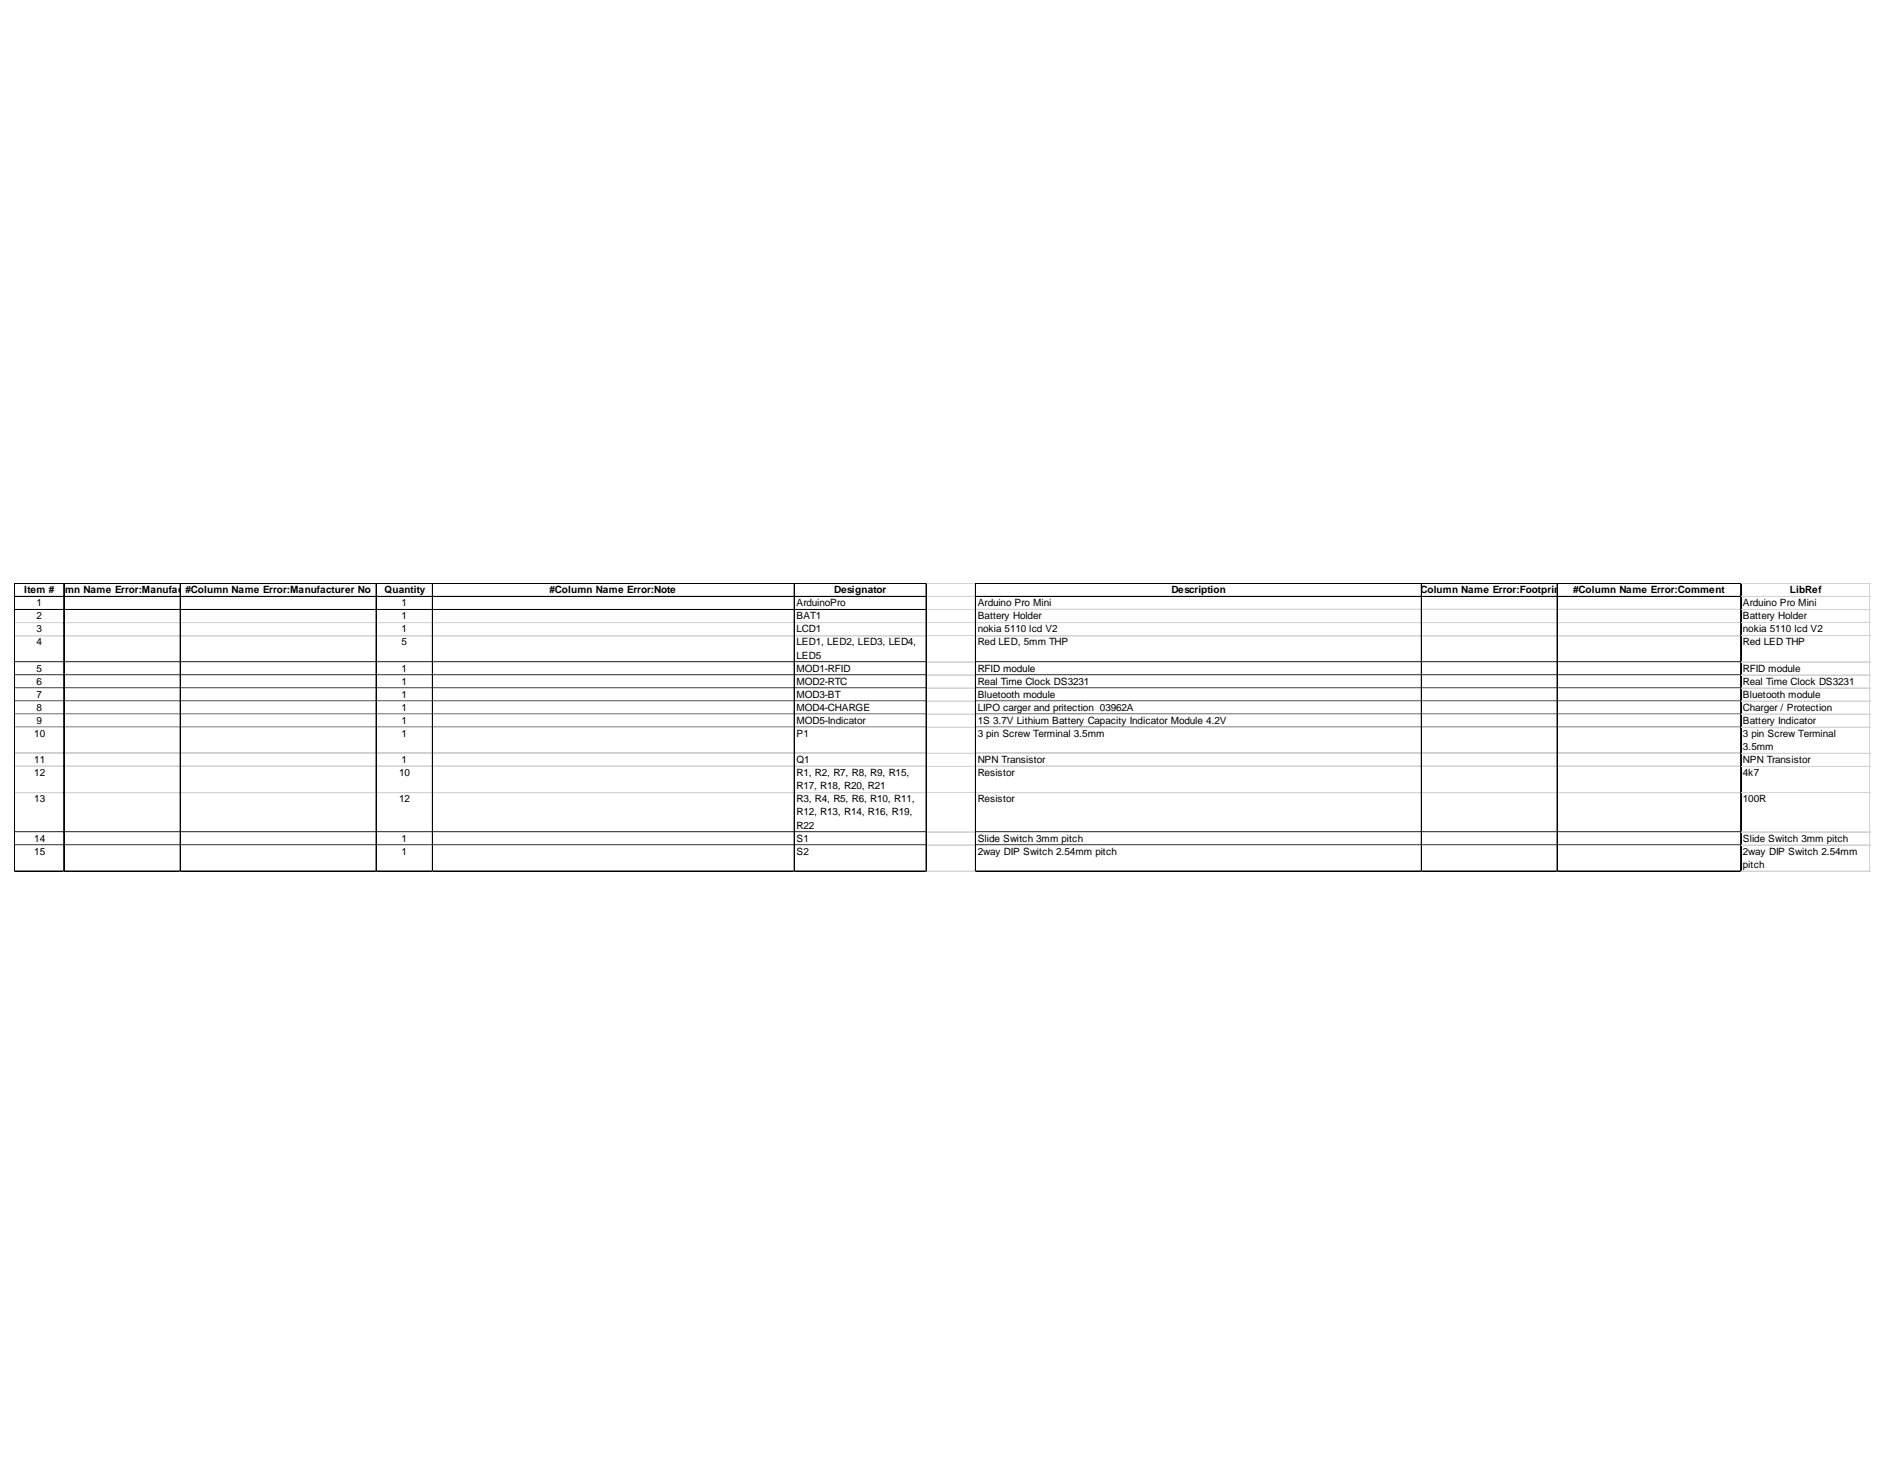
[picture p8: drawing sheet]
<svg xmlns="http://www.w3.org/2000/svg" width="279mm" height="216mm" viewBox="0 0 279 216" stroke-linecap="round" stroke-linejoin="round" font-family="sans-serif">
<defs><g id="words">
<g font-size="1.5">
<text x="3.6" y="87.9">Item olumn Name Error:Manufac</text>
<text x="5.4" y="89.8">1</text>
<text x="5.5" y="87.9">#C#</text>
<text x="27.2" y="87.9">t#urer</text>
<text x="28.3" y="87.9">Column Name Error:Manufacturer No</text>
<text x="57" y="87.9">Quantity</text>
<text x="59.5" y="89.8">1</text>
<text x="81.4" y="87.9">#Column Name Error:Note</text>
<text x="118" y="89.8">ArduinoPro</text>
<text x="123.6" y="87.9">Designator</text>
<text x="144.8" y="89.8">Arduino Pro Mini</text>
<text x="173.5" y="87.9">Description</text>
<text x="209.6" y="87.9">#Column Name Error:Footprint</text>
<text x="233.1" y="87.9">#Column Name Error:Comment</text>
<text x="258.2" y="89.8">Arduino Pro Mini</text>
<text x="265.2" y="87.9">LibRef</text>
<text x="5.4" y="91.8">2</text>
<text x="5.4" y="93.7">3</text>
<text x="5.4" y="95.6">4</text>
<text x="59.5" y="91.8">1</text>
<text x="59.5" y="93.7">1</text>
<text x="59.5" y="95.6">5</text>
<text x="118" y="91.8">BAT1</text>
<text x="118" y="93.7">LCD1</text>
<text x="118" y="95.6">LED1, LED2, LED3, LED4,</text>
<text x="144.8" y="91.8">Battery Holder</text>
<text x="144.8" y="93.7">nokia 5110 lcd V2</text>
<text x="144.8" y="95.6">Red LED, 5mm THP</text>
<text x="258.2" y="91.8">Battery Holder</text>
<text x="258.2" y="93.7">nokia 5110 lcd V2</text>
<text x="258.2" y="95.6">Red LED THP</text>
<text x="5.4" y="99.5">5</text>
<text x="5.4" y="101.5">6</text>
<text x="59.5" y="99.5">1</text>
<text x="59.5" y="101.5">1</text>
<text x="118" y="97.6">LED5</text>
<text x="118" y="99.5">MOD1-RFID</text>
<text x="118" y="101.5">MOD2-RTC</text>
<text x="144.8" y="99.5">RFID module</text>
<text x="144.8" y="101.5">Real Time Clock DS3231</text>
<text x="258.2" y="99.5">RFID module</text>
<text x="258.2" y="101.5">Real Time Clock DS3231</text>
<text x="5.4" y="103.4">7</text>
<text x="5.4" y="105.3">8</text>
<text x="5.4" y="107.3">9</text>
<text x="59.5" y="103.4">1</text>
<text x="59.5" y="105.3">1</text>
<text x="59.5" y="107.3">1</text>
<text x="118" y="103.4">MOD3-BT</text>
<text x="118" y="105.3">MOD4-CHARGE</text>
<text x="118" y="107.3">MOD5-Indicator</text>
<text x="144.8" y="103.4">Bluetooth module</text>
<text x="144.8" y="105.3">LIPO carger and pritection 03962A</text>
<text x="144.8" y="107.3">1S 3.7V Lithium Battery Capacity Indicator Module 4.2V</text>
<text x="258.2" y="103.4">Bluetooth module</text>
<text x="258.2" y="105.3">Charger / Protection</text>
<text x="258.2" y="107.3">Battery Indicator</text>
<text x="5.1" y="109.2">10</text>
<text x="5.1" y="113.1">11</text>
<text x="59.5" y="109.2">1</text>
<text x="59.5" y="113.1">1</text>
<text x="118" y="109.2">P1</text>
<text x="118" y="113.1">Q1</text>
<text x="144.8" y="109.2">3 pin Screw Terminal 3.5mm</text>
<text x="144.8" y="113.1">NPN Transistor</text>
<text x="258.2" y="109.2">3 pin Screw Terminal</text>
<text x="258.2" y="111.1">3.5mm</text>
<text x="258.2" y="113.1">NPN Transistor</text>
<text x="5.1" y="115">12</text>
<text x="5.1" y="118.9">13</text>
<text x="59.1" y="115">10</text>
<text x="59.1" y="118.9">12</text>
<text x="118" y="115">R1, R2, R7, R8, R9, R15,</text>
<text x="118" y="117">R17, R18, R20, R21</text>
<text x="118" y="118.9">R3, R4, R5, R6, R10, R11,</text>
<text x="144.8" y="115">Resistor</text>
<text x="144.8" y="118.9">Resistor</text>
<text x="258.2" y="115">4k7</text>
<text x="258.2" y="118.9">100R</text>
<text x="5.1" y="124.7">14</text>
<text x="59.5" y="124.7">1</text>
<text x="118" y="120.8">R12, R13, R14, R16, R19,</text>
<text x="118" y="122.8">R22</text>
<text x="118" y="124.7">S1</text>
<text x="144.8" y="124.7">Slide Switch 3mm pitch</text>
<text x="258.2" y="124.7">Slide Switch 3mm pitch</text>
<text x="5.1" y="126.6">15</text>
<text x="59.5" y="126.6">1</text>
<text x="118" y="126.6">S2</text>
<text x="144.8" y="126.6">2way DIP Switch 2.54mm pitch</text>
<text x="258.2" y="126.6">2way DIP Switch 2.54mm</text>
<text x="258.2" y="128.6">pitch</text>
</g>
</g></defs>
<g fill="none" stroke="#000" stroke-width=".15">
<path d="M2.1 86.4v42.8M2.2 86.4v42.8M2.2 86.4h135.1M2.2 86.5h135.1M2.2 88.4h135.1M2.2 90.3h7.2M2.2 90.4h7.2M2.2 92.2h7.2M2.2 94.2h7.2M2.2 98.1h7.2M2.2 100h7.2M9.4 86.5v42.7"/>
<path d="M9.5 86.5v42.7M9.5 90.3h17.2M9.5 90.4h17.2M9.5 92.2h17.2M9.5 94.2h17.2M9.5 98.1h17.2M9.5 100h17.2M26.7 86.5v42.7M26.8 90.3h28.9M26.8 90.4h28.9M26.8 92.2h28.9M26.8 94.2h28.9"/>
<path d="M26.8 98.1h28.9M26.8 100h28.9M55.7 86.5v42.7M55.8 86.5v42.7M55.8 90.3h8.3M55.8 90.4h8.3M55.8 92.2h8.3M55.8 94.2h8.3M55.8 98.1h8.3M55.8 100h8.3M64.1 86.5v42.7M64.2 90.3h53.4"/>
<path d="M64.2 90.4h53.4M64.2 92.2h53.4M64.2 94.2h53.4M64.2 98.1h53.4M64.2 100h53.4M117.6 86.5v42.7M117.7 86.5v42.7M117.8 90.3h19.4M117.8 90.4h19.4M117.8 92.2h19.4M117.8 94.2h19.4M117.8 98.1h19.4"/>
<path d="M117.8 100h19.4M137.2 86.5v42.7M144.5 86.4v42.8M144.6 86.4v42.8M144.6 86.4h113.4M144.6 86.5h113.4M144.6 88.4h113.4M144.6 90.3h66M144.6 92.2h66M144.6 94.2h66M144.6 98.1h66M144.6 100h66"/>
<path d="M210.6 86.5v42.7M210.7 90.3h20M210.7 92.2h20M210.7 94.2h20M210.7 98.1h20M210.7 100h20M230.7 86.5v42.7M230.8 90.3h27.1M230.8 92.2h27.1M230.8 94.2h27.1M230.8 98.1h27.1M230.8 100h27.1"/>
<path d="M257.9 86.5v42.7M2.2 101.9h7.2M2.2 103.9h7.2M2.2 105.8h7.2M2.2 107.8h7.2M2.2 111.6h7.2M2.2 113.6h7.2M2.2 117.4h7.2M9.5 101.9h17.2M9.5 103.9h17.2M9.5 105.8h17.2M9.5 107.8h17.2"/>
<path d="M9.5 111.6h17.2M9.5 113.6h17.2M9.5 117.4h17.2M26.8 101.9h28.9M26.8 103.9h28.9M26.8 105.8h28.9M26.8 107.8h28.9M26.8 111.6h28.9M26.8 113.6h28.9M26.8 117.4h28.9M55.8 101.9h8.3M55.8 103.9h8.3"/>
<path d="M55.8 105.8h8.3M55.8 107.8h8.3M55.8 111.6h8.3M55.8 113.6h8.3M55.8 117.4h8.3M64.2 101.9h53.4M64.2 103.9h53.4M64.2 105.8h53.4M64.2 107.8h53.4M64.2 111.6h53.4M64.2 113.6h53.4M64.2 117.4h53.4"/>
<path d="M117.8 101.9h19.4M117.8 103.9h19.4M117.8 105.8h19.4M117.8 107.8h19.4M117.8 111.6h19.4M117.8 113.6h19.4M117.8 117.4h19.4M144.6 101.9h66M144.6 103.9h66M144.6 105.8h66M144.6 107.8h66M144.6 111.6h66"/>
<path d="M144.6 113.6h66M144.6 117.4h66M210.7 101.9h20M210.7 103.9h20M210.7 105.8h20M210.7 107.8h20M210.7 111.6h20M210.7 113.6h20M210.7 117.4h20M230.8 101.9h27.1M230.8 103.9h27.1M230.8 105.8h27.1"/>
<path d="M230.8 107.8h27.1M230.8 111.6h27.1M230.8 113.6h27.1M230.8 117.4h27.1M2.2 123.3h7.2M2.2 125.2h7.2M2.2 129.1h7.2M9.5 123.3h17.2M9.5 125.2h17.2M9.5 129.1h17.2M26.8 123.3h28.9M26.8 125.2h28.9"/>
<path d="M26.8 129.1h28.9M55.8 123.3h8.3M55.8 125.2h8.3M55.8 129.1h8.3M64.2 123.3h53.4M64.2 125.2h53.4M64.2 129.1h53.4M117.8 123.3h19.4M117.8 125.2h19.4M117.8 129.1h19.4M144.6 123.3h66M144.6 125.2h66"/>
<path d="M144.6 129.1h66M210.7 123.3h20M210.7 125.2h20M210.7 129.1h20M230.8 123.3h27.1M230.8 125.2h27.1M230.8 129.1h27.1"/>
</g>
<g fill="none" stroke="#d4d4d4" stroke-width=".15">
<path d="M2.2 92.3h7.2M2.2 94.2h7.2M2.2 98.1h7.2M9.5 92.3h17.2M9.5 94.2h17.2M9.5 98.1h17.2M26.8 92.3h28.9M26.8 94.2h28.9M26.8 98.1h28.9M55.8 92.3h8.3M55.8 94.2h8.3M55.8 98.1h8.3"/>
<path d="M64.2 92.3h53.4M64.2 94.2h53.4M64.2 98.1h53.4M117.8 92.3h19.4M117.8 94.2h19.4M117.8 98.1h19.4M137.3 86.4h7.2M137.3 86.5h7.2M137.3 88.4h7.2M137.3 90.3h7.2M137.3 90.4h7.2M137.3 92.3h7.2"/>
<path d="M137.3 92.2h7.2M137.3 94.2h7.2M137.3 98.1h7.2M137.3 100h7.2M144.6 90.4h66M144.6 92.3h66M144.6 94.2h66M144.6 98.1h66M210.7 90.4h20M210.7 92.3h20M210.7 94.2h20M210.7 98.1h20"/>
<path d="M230.8 90.4h27.1M230.8 92.3h27.1M230.8 94.2h27.1M230.8 98.1h27.1M2.2 100.1h7.2M2.2 102h7.2M2.2 103.9h7.2M2.2 105.9h7.2M2.2 107.8h7.2M2.2 111.7h7.2M2.2 113.6h7.2M2.2 117.5h7.2"/>
<path d="M9.5 100.1h17.2M9.5 102h17.2M9.5 103.9h17.2M9.5 105.9h17.2M9.5 107.8h17.2M9.5 111.7h17.2M9.5 113.6h17.2M9.5 117.5h17.2M26.8 100.1h28.9M26.8 102h28.9M26.8 103.9h28.9M26.8 105.9h28.9"/>
<path d="M26.8 107.8h28.9M26.8 111.7h28.9M26.8 113.6h28.9M26.8 117.5h28.9M55.8 100.1h8.3M55.8 102h8.3M55.8 103.9h8.3M55.8 105.9h8.3M55.8 107.8h8.3M55.8 111.7h8.3M55.8 113.6h8.3M55.8 117.5h8.3"/>
<path d="M64.2 100.1h53.4M64.2 102h53.4M64.2 103.9h53.4M64.2 105.9h53.4M64.2 107.8h53.4M64.2 111.7h53.4M64.2 113.6h53.4M64.2 117.5h53.4M117.8 100.1h19.4M117.8 102h19.4M117.8 103.9h19.4M117.8 105.9h19.4"/>
<path d="M117.8 107.8h19.4M117.8 111.7h19.4M117.8 113.6h19.4M117.8 117.5h19.4M137.3 100.1h7.2M137.3 102h7.2M137.3 101.9h7.2M137.3 103.9h7.2M137.3 105.9h7.2M137.3 105.8h7.2M137.3 107.8h7.2M137.3 111.7h7.2"/>
<path d="M137.3 111.6h7.2M137.3 113.6h7.2M137.3 117.5h7.2M137.3 117.4h7.2M144.6 100.1h66M144.6 102h66M144.6 103.9h66M144.6 105.9h66M144.6 107.8h66M144.6 111.7h66M144.6 113.6h66M144.6 117.5h66"/>
<path d="M210.7 100.1h20M210.7 102h20M210.7 103.9h20M210.7 105.9h20M210.7 107.8h20M210.7 111.7h20M210.7 113.6h20M210.7 117.5h20M230.8 100.1h27.1M230.8 102h27.1M230.8 103.9h27.1M230.8 105.9h27.1"/>
<path d="M230.8 107.8h27.1M230.8 111.7h27.1M230.8 113.6h27.1M230.8 117.5h27.1M2.1 129.2h.1M2.2 123.3h7.2M2.2 125.2h7.2M9.5 123.3h17.2M9.5 125.2h17.2M26.8 123.3h28.9M26.8 125.2h28.9M55.8 123.3h8.3"/>
<path d="M55.8 125.2h8.3M64.2 123.3h53.4M64.2 125.2h53.4M117.8 123.3h19.4M117.8 125.2h19.4M137.3 123.3h7.2M137.3 125.2h7.2M137.3 129.1h7.2M144.6 123.3h66M144.6 125.2h66M210.7 123.3h20M210.7 125.2h20"/>
<path d="M230.8 123.3h27.1M230.8 125.2h27.1"/>
</g>
<path d="M2.1 129.2h.1z" fill="#d4d4d4"/>
<path d="M9.4 129.2h.1" fill="none" stroke="#d4d4d4" stroke-width=".15"/>
<path d="M9.4 129.2h.1z" fill="#d4d4d4"/>
<path d="M26.7 129.2h.1" fill="none" stroke="#d4d4d4" stroke-width=".15"/>
<path d="M26.7 129.2h.1z" fill="#d4d4d4"/>
<path d="M55.7 129.2h.1" fill="none" stroke="#d4d4d4" stroke-width=".15"/>
<path d="M55.7 129.2h.1z" fill="#d4d4d4"/>
<path d="M64.1 129.2h.1" fill="none" stroke="#d4d4d4" stroke-width=".15"/>
<path d="M64.1 129.2h.1z" fill="#d4d4d4"/>
<path d="M117.6 129.2h.1" fill="none" stroke="#d4d4d4" stroke-width=".15"/>
<path d="M117.6 129.2h.2z" fill="#d4d4d4"/>
<path d="M137.2 129.2h.1" fill="none" stroke="#d4d4d4" stroke-width=".15"/>
<path d="M137.2 129.2h.1z" fill="#d4d4d4"/>
<path d="M144.5 129.2h.1" fill="none" stroke="#d4d4d4" stroke-width=".15"/>
<path d="M144.5 129.2h.1z" fill="#d4d4d4"/>
<path d="M210.6 129.2h.1" fill="none" stroke="#d4d4d4" stroke-width=".15"/>
<path d="M210.6 129.2h.1z" fill="#d4d4d4"/>
<path d="M230.7 129.2h.1" fill="none" stroke="#d4d4d4" stroke-width=".15"/>
<path d="M230.7 129.2h.1z" fill="#d4d4d4"/>
<path d="M257.9 129.2h.1" fill="none" stroke="#d4d4d4" stroke-width=".15"/>
<path d="M257.9 129.2h.1z" fill="#d4d4d4"/>
<g fill="none" stroke="#d4d4d4" stroke-width=".15">
<path d="M258 86.4h19.1M258 86.5h19.1M258 88.4h19.1M258 90.3h19.1M258 90.4h19.1M258 92.2h19.1M258 92.3h19.1M258 94.2h19.1M258 98.1h19.1M258 100h19.1M276.9 86.4v42.8M277 86.4v42.8"/>
<path d="M258 100.1h19.1M258 101.9h19.1M258 102h19.1M258 103.9h19.1M258 105.8h19.1M258 105.9h19.1M258 107.8h19.1M258 111.6h19.1M258 111.7h19.1M258 113.6h19.1M258 117.4h19.1M258 117.5h19.1"/>
<path d="M258 123.3h19.1M258 125.2h19.1M258 129.1h19.1"/>
</g>
<use href="#words"/>
</svg>
